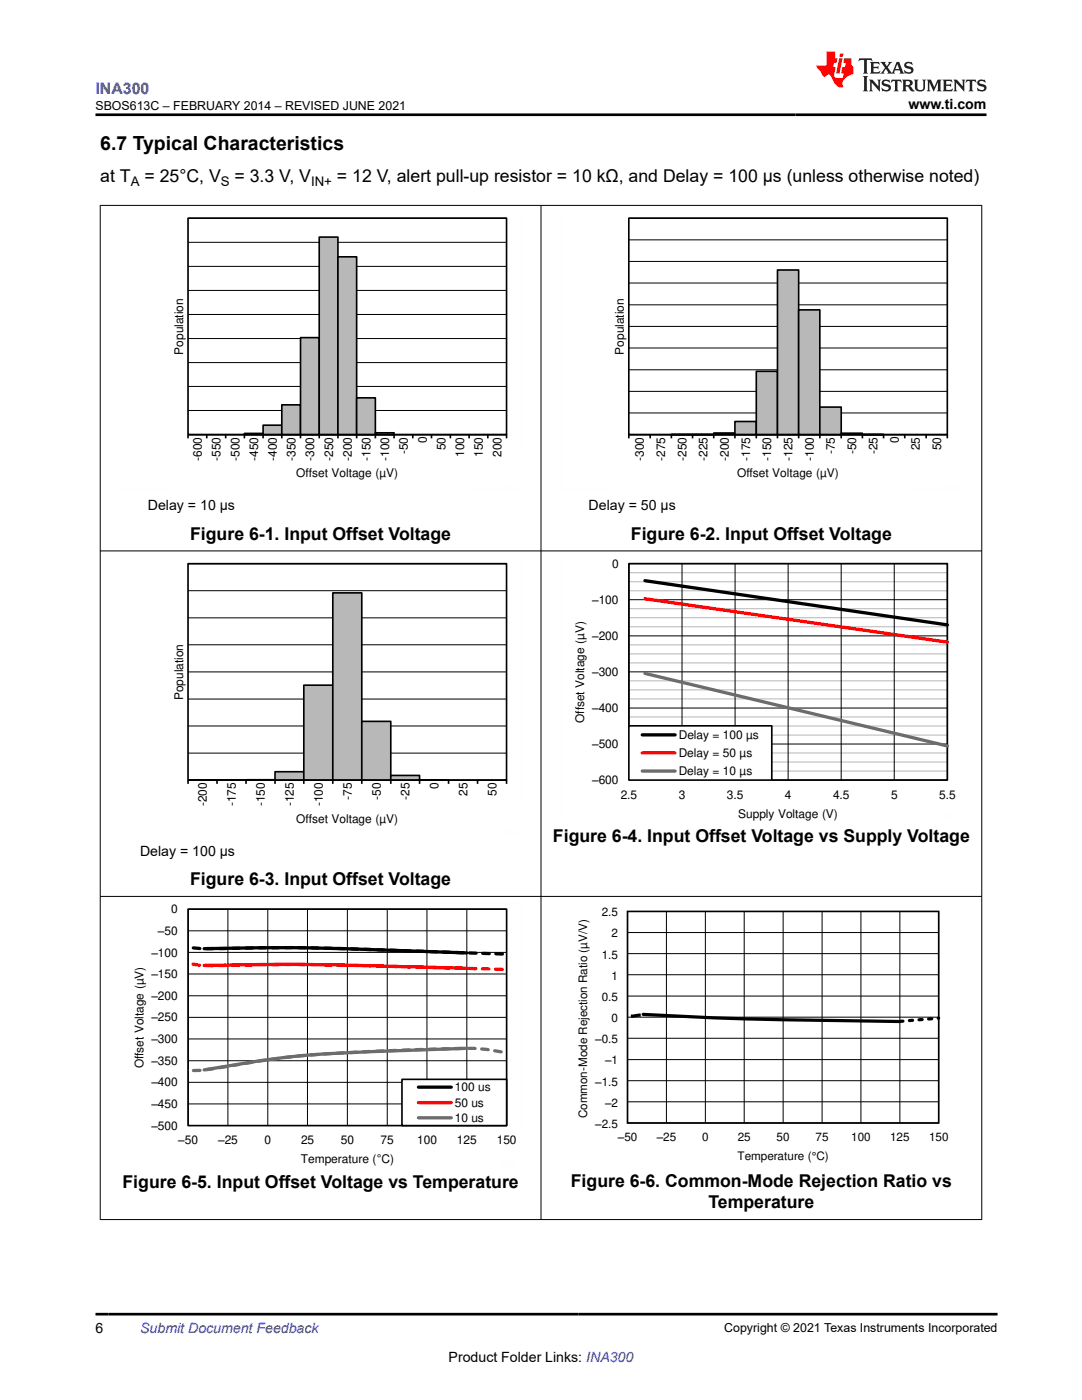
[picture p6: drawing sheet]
<svg xmlns="http://www.w3.org/2000/svg" width="216mm" height="279mm" viewBox="0 0 216 279" stroke-linecap="round" stroke-linejoin="round" font-family="sans-serif">
<defs><g id="words">
<text font-size="3.9" x="20" y="29.9">6.7 Typical Characteristics</text>
<g font-size="3.5">
<text x="20" y="36.4">at T</text>
<text x="28.8" y="36.4">= 25°C, V</text>
<text x="46.8" y="36.4">= 3.3 V, V</text>
<text x="67.2" y="36.4">= 12 V, alert pull-up resistor = 10 kΩ, and Delay = 100 µs (unless otherwise noted)</text>
<text x="37.9" y="107.7">Figure 6-1. Input Offset Voltage</text>
<text x="125.9" y="107.7">Figure 6-2. Input Offset Voltage</text>
<text x="110.3" y="168.1">Figure 6-4. Input Offset Voltage vs Supply Voltage</text>
<text x="37.9" y="176.7">Figure 6-3. Input Offset Voltage</text>
<text x="24.4" y="237">Figure 6-5. Input Offset Voltage vs Temperature</text>
<text x="113.9" y="236.9">Figure 6-6. Common-Mode Rejection Ratio vs</text>
<text x="141.4" y="241.2">Temperature</text>
</g>
<text font-size="3.2" fill="#00f" x="19" y="18.7">INA300</text>
<g font-size="2.8">
<text x="181.3" y="21.8">www.ti.com</text>
<text x="29.5" y="101.9">Delay = 10 µs</text>
<text x="117.5" y="101.9">Delay = 50 µs</text>
<text x="27.9" y="170.8">Delay = 100 µs</text>
<text x="19" y="266.1">6</text>
<text x="89.5" y="271.7">Product Folder Links: INA300</text>
</g>
<text font-size="2.8" fill="#00f" x="28" y="266.1">Submit Document Feedback</text>
<g font-size="2.6">
<text x="26.1" y="37.1">A</text>
<text x="44.1" y="37.1">S</text>
<text x="62.1" y="37.1">IN+</text>
</g>
<g font-size="2.5">
<text x="19" y="21.9">SBOS613C – FEBRUARY 2014 – REVISED JUNE 2021</text>
<text x="144.5" y="265.8">Copyright © 2021 Texas Instruments Incorporated</text>
</g>
<g font-size="2.4">
<text x="36.5" y="70.8" transform="rotate(-90 36.5 70.8)">Population</text>
<text x="124.5" y="70.8" transform="rotate(-90 124.5 70.8)">Population</text>
<text x="85.1" y="88.5" transform="rotate(-90 85.1 88.5)">0</text>
<text x="88.9" y="89.8" transform="rotate(-90 88.9 89.8)">50</text>
<text x="179.3" y="88.5" transform="rotate(-90 179.3 88.5)">0</text>
<text x="183.6" y="89.8" transform="rotate(-90 183.6 89.8)">25</text>
<text x="187.8" y="89.8" transform="rotate(-90 187.8 89.8)">50</text>
<text x="40.3" y="92" transform="rotate(-90 40.3 92)">-600</text>
<text x="44" y="92" transform="rotate(-90 44 92)">-550</text>
<text x="47.8" y="92" transform="rotate(-90 47.8 92)">-500</text>
<text x="51.5" y="92" transform="rotate(-90 51.5 92)">-450</text>
<text x="55.2" y="92" transform="rotate(-90 55.2 92)">-400</text>
<text x="59" y="92" transform="rotate(-90 59 92)">-350</text>
<text x="59.1" y="95.3">Offset Voltage (µV)</text>
<text x="62.7" y="92" transform="rotate(-90 62.7 92)">-300</text>
<text x="66.5" y="92" transform="rotate(-90 66.5 92)">-250</text>
<text x="70.2" y="92" transform="rotate(-90 70.2 92)">-200</text>
<text x="73.9" y="92" transform="rotate(-90 73.9 92)">-150</text>
<text x="77.7" y="92" transform="rotate(-90 77.7 92)">-100</text>
<text x="81.4" y="90.6" transform="rotate(-90 81.4 90.6)">-50</text>
<text x="92.6" y="91.2" transform="rotate(-90 92.6 91.2)">100</text>
<text x="96.4" y="91.2" transform="rotate(-90 96.4 91.2)">150</text>
<text x="100.1" y="91.2" transform="rotate(-90 100.1 91.2)">200</text>
<text x="128.5" y="92" transform="rotate(-90 128.5 92)">-300</text>
<text x="132.7" y="92" transform="rotate(-90 132.7 92)">-275</text>
<text x="137" y="92" transform="rotate(-90 137 92)">-250</text>
<text x="141.2" y="92" transform="rotate(-90 141.2 92)">-225</text>
<text x="145.4" y="92" transform="rotate(-90 145.4 92)">-200</text>
<text x="147.1" y="95.3">Offset Voltage (µV)</text>
<text x="149.7" y="92" transform="rotate(-90 149.7 92)">-175</text>
<text x="153.9" y="92" transform="rotate(-90 153.9 92)">-150</text>
<text x="158.1" y="92" transform="rotate(-90 158.1 92)">-125</text>
<text x="162.4" y="92" transform="rotate(-90 162.4 92)">-100</text>
<text x="166.6" y="90.6" transform="rotate(-90 166.6 90.6)">-75</text>
<text x="170.8" y="90.6" transform="rotate(-90 170.8 90.6)">-50</text>
<text x="175.1" y="90.6" transform="rotate(-90 175.1 90.6)">-25</text>
<text x="122.1" y="113.3">0</text>
<text x="118.2" y="120.5">±100</text>
<text x="118.2" y="127.7">±200</text>
<text x="118.2" y="134.9">±300</text>
<text x="36.5" y="139.7" transform="rotate(-90 36.5 139.7)">Population</text>
<text x="118.2" y="142.1">±400</text>
<text x="116.6" y="144.3" transform="rotate(-90 116.6 144.3)">Offset Voltage (µV)</text>
<text x="118.2" y="149.3">±500</text>
<text x="135.4" y="147.5">Delay = 100 µs</text>
<text x="135.4" y="151.1">Delay = 50 µs</text>
<text x="135.4" y="154.8">Delay = 10 µs</text>
<text x="41.3" y="160.9" transform="rotate(-90 41.3 160.9)">-200</text>
<text x="47.1" y="160.9" transform="rotate(-90 47.1 160.9)">-175</text>
<text x="52.9" y="160.9" transform="rotate(-90 52.9 160.9)">-150</text>
<text x="58.6" y="160.9" transform="rotate(-90 58.6 160.9)">-125</text>
<text x="64.4" y="160.9" transform="rotate(-90 64.4 160.9)">-100</text>
<text x="70.2" y="159.6" transform="rotate(-90 70.2 159.6)">-75</text>
<text x="76" y="159.6" transform="rotate(-90 76 159.6)">-50</text>
<text x="81.7" y="159.6" transform="rotate(-90 81.7 159.6)">-25</text>
<text x="87.5" y="157.5" transform="rotate(-90 87.5 157.5)">0</text>
<text x="93.3" y="158.8" transform="rotate(-90 93.3 158.8)">25</text>
<text x="99.1" y="158.8" transform="rotate(-90 99.1 158.8)">50</text>
<text x="118.2" y="156.5">±600</text>
<text x="123.9" y="159.4">2.5</text>
<text x="135.4" y="159.4">3</text>
<text x="145" y="159.4">3.5</text>
<text x="156.6" y="159.4">4</text>
<text x="166.2" y="159.4">4.5</text>
<text x="177.8" y="159.4">5</text>
<text x="187.4" y="159.4">5.5</text>
<text x="59.1" y="164.2">Offset Voltage (µV)</text>
<text x="147.3" y="163.2">Supply Voltage (V)</text>
<text x="34.2" y="182.3">0</text>
<text x="30.2" y="190.9">±100</text>
<text x="31.5" y="186.6">±50</text>
<text x="30.2" y="195.2">±150</text>
<text x="30.2" y="203.9">±250</text>
<text x="30.2" y="199.5">±200</text>
<text x="30.2" y="208.2">±300</text>
<text x="28.6" y="213.2" transform="rotate(-90 28.6 213.2)">Offset Voltage (µV)</text>
<text x="30.2" y="212.5">±350</text>
<text x="30.2" y="221.1">±450</text>
<text x="30.2" y="216.8">±400</text>
<text x="90.8" y="217.8">100 us</text>
<text x="90.8" y="220.9">50 us</text>
<text x="30.2" y="225.5">±500</text>
<text x="90.8" y="224">10 us</text>
<text x="35.6" y="228.4">±50</text>
<text x="43.5" y="228.4">±25</text>
<text x="52.8" y="228.4">0</text>
<text x="60" y="232.1">Temperature (ÉC)</text>
<text x="60.1" y="228.4">25</text>
<text x="68" y="228.4">50</text>
<text x="76" y="228.4">75</text>
<text x="83.2" y="228.4">100</text>
<text x="91.2" y="228.4">125</text>
<text x="99.1" y="228.4">150</text>
</g>
<g font-size="2.3">
<text x="120.1" y="182.9">2.5</text>
<text x="120.1" y="191.3">1.5</text>
<text x="122" y="187.1">2</text>
<text x="122" y="195.5">1</text>
<text x="120.1" y="199.7">0.5</text>
<text x="122" y="204">0</text>
<text x="118.8" y="208.2">±0.5</text>
<text x="120.7" y="212.4">±1</text>
<text x="118.8" y="216.6">±1.5</text>
<text x="120.7" y="220.9">±2</text>
<text x="117.1" y="223.2" transform="rotate(-90 117.1 223.2)">Common-Mode Rejection Ratio (µV/V)</text>
<text x="118.8" y="225.1">±2.5</text>
<text x="123.3" y="227.8">±50</text>
<text x="131.1" y="227.8">±25</text>
<text x="140.1" y="227.8">0</text>
<text x="147.2" y="227.8">25</text>
<text x="155" y="227.8">50</text>
<text x="162.7" y="227.8">75</text>
<text x="169.9" y="227.8">100</text>
<text x="177.6" y="227.8">125</text>
<text x="185.4" y="227.8">150</text>
<text x="147.2" y="231.5">Temperature (°C)</text>
</g>
</g></defs>
<path d="M37.5 58h63.6M37.5 53.2h63.6M37.5 48.4h63.6M37.5 43.6h63.6M37.5 77.1h63.6M37.5 72.4h63.6M37.5 67.6h63.6M37.5 62.8h63.6M37.5 81.9h63.6" fill="none" stroke="#000" stroke-width=".2"/>
<path d="M37.5 43.5h63.6v43.2h-63.6zM48.8 86.5h3.7v.2h-3.7z" fill="none" stroke="#000" stroke-width=".33"/>
<path d="M48.8 86.6h3.7" fill="none" stroke="#b8b8b8" stroke-width=".25"/>
<path d="M52.5 84.9h3.7v1.8h-3.7z" fill-rule="evenodd" fill="#b8b8b8"/>
<path d="M52.5 84.9h3.7v1.8h-3.7z" fill="none" stroke="#000" stroke-width=".33"/>
<path d="M56.2 80.8h3.8v5.9h-3.8z" fill-rule="evenodd" fill="#b8b8b8"/>
<path d="M56.2 80.8h3.8v5.9h-3.8z" fill="none" stroke="#000" stroke-width=".33"/>
<path d="M60 67.4h3.7v19.3h-3.7z" fill-rule="evenodd" fill="#b8b8b8"/>
<path d="M60 67.4h3.7v19.3h-3.7z" fill="none" stroke="#000" stroke-width=".33"/>
<path d="M63.7 47.3h3.7v39.4h-3.7z" fill-rule="evenodd" fill="#b8b8b8"/>
<path d="M63.7 47.3h3.7v39.4h-3.7z" fill="none" stroke="#000" stroke-width=".33"/>
<path d="M67.4 51.3h3.8v35.4h-3.8z" fill-rule="evenodd" fill="#b8b8b8"/>
<path d="M67.4 51.3h3.8v35.4h-3.8z" fill="none" stroke="#000" stroke-width=".33"/>
<path d="M71.2 79.4h3.7v7.3h-3.7z" fill-rule="evenodd" fill="#b8b8b8"/>
<g fill="none" stroke="#000" stroke-width=".33">
<path d="M125.5 43.5h63.5v43.2h-63.5zM71.2 79.4h3.7v7.3h-3.7zM37.5 87.5v-.8h63.6v.8M41.3 86.7v.8M45 86.7v.8M48.8 86.7v.8M52.5 86.7v.8M56.2 86.7v.8M60 86.7v.8M63.7 86.7v.8M67.4 86.7v.8M71.2 86.7v.8"/>
<path d="M74.9 86.4h3.7v.3h-3.7zM74.9 86.7v.8M78.6 86.7v.8M82.4 86.7v.8M86.1 86.7v.8M89.9 86.7v.8M93.6 86.7v.8M97.3 86.7v.8M134 86.7h4.2zM138.2 86.7h4.2zM142.4 86.4h4.2v.3h-4.2z"/>
</g>
<path d="M74.9 86.6h3.7" fill="none" stroke="#b8b8b8" stroke-width=".37"/>
<path d="M24 42.5v55.2M36.3 42.5h67.7M104 42.5v48M24 97.7h9.8M94.1 97.7h9.9" fill="none" stroke="#fefefe" stroke-width=".2" stroke-dasharray=".4 .1" stroke-linecap="butt"/>
<path d="M125.5 56.5h63.5M125.5 52.2h63.5M125.5 47.9h63.5M125.5 43.6h63.5M125.5 78.1h63.5M125.5 73.8h63.5M125.5 69.4h63.5M125.5 65.1h63.5M125.5 60.8h63.5M125.5 82.4h63.5" fill="none" stroke="#000" stroke-width=".2"/>
<path d="M134 86.7h8.4" fill="none" stroke="#b8b8b8" stroke-width=".2"/>
<path d="M142.4 86.6h4.2" fill="none" stroke="#b8b8b8" stroke-width=".33"/>
<path d="M146.6 84.1h4.3v2.6h-4.3z" fill-rule="evenodd" fill="#b8b8b8"/>
<path d="M146.6 84.1h4.3v2.6h-4.3z" fill="none" stroke="#000" stroke-width=".33"/>
<path d="M150.9 74.1h4.2v12.6h-4.2z" fill-rule="evenodd" fill="#b8b8b8"/>
<path d="M150.9 74.1h4.2v12.6h-4.2z" fill="none" stroke="#000" stroke-width=".33"/>
<path d="M155.1 53.9h4.3v32.8h-4.3z" fill-rule="evenodd" fill="#b8b8b8"/>
<path d="M155.1 53.9h4.3v32.8h-4.3z" fill="none" stroke="#000" stroke-width=".33"/>
<path d="M159.4 61.8h4.2v24.9h-4.2z" fill-rule="evenodd" fill="#b8b8b8"/>
<path d="M159.4 61.8h4.2v24.9h-4.2z" fill="none" stroke="#000" stroke-width=".33"/>
<path d="M163.6 81.2h4.3v5.5h-4.3z" fill-rule="evenodd" fill="#b8b8b8"/>
<g fill="none" stroke="#000" stroke-width=".33">
<path d="M125.5 87.5v-.8h63.5v.8M129.7 86.7v.8M134 86.7v.8M138.2 86.7v.8M142.4 86.7v.8M146.6 86.7v.8M150.9 86.7v.8M155.1 86.7v.8M159.4 86.7v.8M163.6 81.2h4.3v5.5h-4.3zM163.6 86.7v.8M167.9 86.5h4.2v.2h-4.2z"/>
<path d="M167.9 86.7v.8M172.1 86.7h4.2zM172.1 86.7v.8M176.3 86.7v.8M180.5 86.7v.8M184.8 86.7v.8M37.5 112.5h63.6v43.2h-63.6zM37.5 155.7h5.8zM43.3 155.7h5.8zM49.1 155.6l5.8 .1z"/>
</g>
<path d="M167.9 86.6h4.2" fill="none" stroke="#b8b8b8" stroke-width=".29"/>
<path d="M172.1 86.7h4.2M37.5 155.7h11.6M49.1 155.7h5.8" fill="none" stroke="#b8b8b8" stroke-width=".2"/>
<path d="M111.9 42.5v55.2M124.3 42.5h67.6M191.9 42.5v48M111.9 97.7h9.9M182.1 97.7h9.8" fill="none" stroke="#fefefe" stroke-width=".2" stroke-dasharray=".4 .1" stroke-linecap="butt"/>
<path d="M37.5 117.9h63.6M37.5 112.5h63.6M37.5 139.5h63.6M37.5 134.1h63.6M37.5 128.7h63.6M37.5 123.3h63.6M37.5 150.3h63.6M37.5 144.9h63.6" fill="none" stroke="#000" stroke-width=".2"/>
<path d="M54.9 154h5.7v1.7h-5.7z" fill-rule="evenodd" fill="#b8b8b8"/>
<path d="M54.9 154h5.7v1.7h-5.7z" fill="none" stroke="#000" stroke-width=".33"/>
<path d="M60.6 136.7h5.8v19h-5.8z" fill-rule="evenodd" fill="#b8b8b8"/>
<path d="M60.6 136.7h5.8v19h-5.8z" fill="none" stroke="#000" stroke-width=".33"/>
<path d="M66.4 118.3h5.8v37.4h-5.8z" fill-rule="evenodd" fill="#b8b8b8"/>
<path d="M66.4 118.3h5.8v37.4h-5.8z" fill="none" stroke="#000" stroke-width=".33"/>
<path d="M72.2 144h5.8v11.7h-5.8z" fill-rule="evenodd" fill="#b8b8b8"/>
<path d="M72.2 144h5.8v11.7h-5.8z" fill="none" stroke="#000" stroke-width=".33"/>
<path d="M78 154.8h5.7v.9h-5.7z" fill-rule="evenodd" fill="#b8b8b8"/>
<g fill="none" stroke="#000" stroke-width=".33">
<path d="M125.5 112.5h63.5v43.2h-63.5zM37.5 156.4v-.7h63.6v.7M43.3 155.7v.7M49.1 155.7v.7M54.9 155.7v.7M60.6 155.7v.7M66.4 155.7v.7M72.2 155.7v.7M78 154.8h5.7v.9h-5.7zM78 155.7v.7M83.7 155.7h5.8zM83.7 155.7v.7"/>
<path d="M89.5 155.7v.7M95.3 155.7v.7"/>
</g>
<path d="M83.7 155.7h5.8" fill="none" stroke="#b8b8b8" stroke-width=".2"/>
<path d="M24 111.4v55.3M36.3 111.4h67.7M104 111.4v48M24 166.6h9.8M94.1 166.6h9.9" fill="none" stroke="#fefefe" stroke-width=".2" stroke-dasharray=".4 .1" stroke-linecap="butt"/>
<g fill="none" stroke="#c4c4c4" stroke-width=".25">
<path d="M125.5 117.9h63.5M125.5 116.1h63.5M125.5 114.3h63.5M125.5 139.5h63.5M125.5 137.7h63.5M125.5 135.9h63.5M125.5 132.3h63.5M125.5 130.5h63.5M125.5 128.7h63.5M125.5 125.1h63.5M125.5 123.3h63.5M125.5 121.5h63.5"/>
<path d="M125.5 153.9h63.5M125.5 152.1h63.5M125.5 150.3h63.5M125.5 146.7h63.5M125.5 144.9h63.5M125.5 143.1h63.5"/>
</g>
<path d="M125.5 112.5h63.5v43.2h-63.5zM125.5 119.7h63.5M136.1 112.5v43.2M146.7 112.5v43.2M157.3 112.5v43.2M167.8 112.5v43.2M178.4 112.5v43.2M125.5 134.1h63.5M125.5 126.9h63.5M125.5 148.5h63.5M125.5 141.3h63.5" fill="none" stroke="#000" stroke-width=".2"/>
<path d="M128.7 115.9l60.3 8.8" fill="none" stroke="#000" stroke-width=".66"/>
<path d="M128.7 119.5l60.3 8.7" fill="none" stroke="#f00" stroke-width=".66"/>
<path d="M128.7 134.4l60.3 14.5" fill="none" stroke="#6c6c6c" stroke-width=".66"/>
<path d="M125.5 144.9h28.5v10.8h-28.5z" fill-rule="evenodd" fill="#fff"/>
<path d="M125.5 144.9h28.5v10.8h-28.5zM37.5 181.4h63.6v43.2h-63.6z" fill="none" stroke="#000" stroke-width=".33"/>
<path d="M128.2 146.7h6.5M40.7 189.3h.8a592.3 592.3 0 0 1 46.1 .7l5.5 .2" fill="none" stroke="#000" stroke-width=".66"/>
<path d="M128.2 150.3h6.5M40.7 192.7l1.8-.1a837.1 837.1 0 0 1 50.6 .7" fill="none" stroke="#f00" stroke-width=".66"/>
<path d="M128.2 153.9h6.5M93.1 209.2l-2.3 .1a581.5 581.5 0 0 0-33.1 1.6l-7 1-10 1.6" fill="none" stroke="#6c6c6c" stroke-width=".66"/>
<path d="M111.9 111.4v52.3M124.2 111.4h67.7M191.9 111.4v45.4M111.9 163.7h6.2M185.7 163.7h6.2" fill="none" stroke="#fefefe" stroke-width=".2" stroke-dasharray=".4 .1" stroke-linecap="butt"/>
<g fill="none" stroke="#000" stroke-width=".2">
<path d="M37.6 181.5h63.5v43.1h-63.5zM37.6 198.7h63.5M37.6 194.4h63.5M37.6 190.1h63.5M37.6 185.8h63.5M45.5 181.5v43.1M53.4 181.5v43.1M61.4 181.5v43.1M69.3 181.5v43.1M77.3 181.5v43.1M85.2 181.5v43.1M93.2 181.5v43.1"/>
<path d="M37.6 216h63.5M37.6 211.7h63.5M37.6 207.3h63.5M37.6 203h63.5M37.6 220.3h63.5"/>
</g>
<path d="M37.5 213.6a45.7 45.7 0 0 0 10.4-1.2 189.8 189.8 0 0 1 29.1-2.7l8.2-.3a86.5 86.5 0 0 1 12.4 .1l3.5 .6" fill="none" stroke="#6c6c6c" stroke-width=".66" stroke-dasharray="1.3 1.3"/>
<path d="M37.5 192.2a25.6 25.6 0 0 0 7.7 .5 883.1 883.1 0 0 1 50.4 .6l5.5 .2" fill="none" stroke="#f00" stroke-width=".66" stroke-dasharray="1.3 1.3"/>
<path d="M37.5 189a91.9 91.9 0 0 0 13.4 .2 883.6 883.6 0 0 1 42.3 1l7.9 .2" fill="none" stroke="#000" stroke-width=".66" stroke-dasharray="1.3 1.3"/>
<path d="M80.2 215.4h20.9v9.3h-20.9z" fill-rule="evenodd" fill="#fff"/>
<path d="M80.2 215.4h20.9v9.2h-20.9z" fill="none" stroke="#000" stroke-width=".33"/>
<path d="M83.5 217h6.6" fill="none" stroke="#000" stroke-width=".66"/>
<path d="M83.5 220h6.6" fill="none" stroke="#f00" stroke-width=".66"/>
<path d="M83.5 223.1h6.6" fill="none" stroke="#6c6c6c" stroke-width=".66"/>
<path d="M24 180.4v52.3M36.3 180.4h67.7M104 180.4v45.4M24 232.6h6.2M97.8 232.6h6.2" fill="none" stroke="#fefefe" stroke-width=".2" stroke-dasharray=".4 .1" stroke-linecap="butt"/>
<g fill="none" stroke="#000" stroke-width=".2">
<path d="M19.9 41h176.1M20 40.9v202.6M107.9 40.9v202.6M195.9 40.9v202.6M19.9 109.9h176.1M19.9 178.9h176.1M125.2 181.9v42.2h62.1v-42.2M125.2 198.8h62.1M125.2 194.5h62.1M125.2 190.3h62.1M125.2 186.1h62.1M125.2 181.9h62.1"/>
<path d="M133 181.9v42.2M140.7 181.9v42.2M148.5 181.9v42.2M156.3 181.9v42.2M164 181.9v42.2M171.8 181.9v42.2M179.6 181.9v42.2M125.2 219.9h62.1M125.2 215.7h62.1M125.2 211.5h62.1M125.2 207.2h62.1M125.2 203h62.1"/>
<path d="M19.9 243.4h176.1"/>
</g>
<path d="M125.2 181.9h62.1v42.2h-62.1z" fill="none" stroke="#000" stroke-width=".32"/>
<path d="M128.3 202.4l4 .2a1058.9 1058.9 0 0 0 47.2 1.3" fill="none" stroke="#000" stroke-width=".64"/>
<path d="M125.2 202.6v.6zM125.9 202.5h.3l.1 .6h-.4zM126.2 202.5l1.2-.2 .2 .6-1.3 .2zM127.4 202.3h.5v.6h-.3z" fill-rule="evenodd" fill="#000"/>
<path d="M179.5 203.8l7.8-.6" fill="none" stroke="#000" stroke-width=".64" stroke-dasharray=".6 1.3"/>
<path d="M112 180.9v51.1M124 180.9h66.1M190.1 180.9v44.4M112 231.9h6M184.1 231.9h6" fill="none" stroke="#fff" stroke-width=".2" stroke-dasharray=".4 .2" stroke-linecap="butt"/>
<path d="M171.5 11.6l-.2 .6 .5-.2h.6v.1v2.2l-.2 .4h1l-.2-.4v-2.2v-.1h.5l.5 .2-.1-.6zM173.6 12.4l.2 .3v1.6l-.2 .4h1.9l.1-.6a1.08 1.08 0 0 1-1.3 .2v-.7h.6l.4 .2v-.7l-.4 .2h-.6v-.5l.2-.2a1 1 0 0 1 1 .3l-.1-.5zM175.7 12.4l.9 1.1-1 1.2h.9l-.2-.2 .5-.8 .4 .8-.2 .2h1.6l-.2-.2 .2-.5h.9l.1 .5-.1 .2h.9l-.2-.4-.8-1.9h-.5l-.9 2.1-.9-1.1 .9-1h-.8l.2 .2-.4 .6-.4-.6 .2-.2zM179 12.8l.4 1h-.7zM180.7 12.5a.65 .65 0 0 0-.2 .7 .65 .65 0 0 0 .6 .5l.6 .1 .1 .3a.79 .79 0 0 1-.7 .4 .79 .79 0 0 1-.7-.5l.1 .7 .2-.1a.93 .93 0 0 0 1.1 0 .93 .93 0 0 0 .4-.9 1.46 1.46 0 0 0-1.2-.6l-.1-.3a1.09 1.09 0 0 1 1.2 .2l-.2-.6-.1 .1-.5-.2zM172.2 15.2l.2 .4v2.2l-.2 .4h1l-.2-.4v-2.2l.2-.4zM173.4 15.9l.2 .4v1.5l-.2 .4h.8l-.3-.4 .1-1.3 1.6 1.8v-2l.2-.4h-.7l.1 .2 .1 1.1-1.2-1.3zM176.2 16a.65 .65 0 0 0-.2 .8 .65 .65 0 0 0 .6 .4l.6 .2 .1 .2a.79 .79 0 0 1-.7 .4 .79 .79 0 0 1-.7-.5l.1 .7 .2-.1a.93 .93 0 0 0 1.1 .1 .93 .93 0 0 0 .4-1 1.46 1.46 0 0 0-1.2-.5l-.1-.4a1.09 1.09 0 0 1 1.2 .2l-.1-.6-.2 .1-.5-.1zM177.9 15.9l-.1 .6a.63 .63 0 0 1 .8-.3v1.6l-.3 .4h1l-.2-.4v-1.6a.66 .66 0 0 1 .8 .3l-.1-.6zM180 15.9l.2 .4v1.5l-.2 .4h1l-.2-.2-.1-.7h.5l.1 .2a.79 .79 0 0 0 1.2 .6l-1-.9a.61 .61 0 0 0 .6-.6 .61 .61 0 0 0-.5-.7zM180.8 16.2h.1a.47 .47 0 0 1 .5 .1 .47 .47 0 0 1 .1 .5l-.1 .1-.7 .1zM182.3 15.9l.2 .2a2.27 2.27 0 0 0 .4 2 1.04 1.04 0 0 0 1.7-.7v-1.3l.2-.2h-.8l.2 .4v1.1a.6 .6 0 0 1-.6 .6 .6 .6 0 0 1-.6-.6v-1.1l.3-.4zM184.9 15.9l.2 .4v1.5l-.2 .4h.8l-.3-.4v-1.4l.9 1.9 .9-1.9v1.4l-.3 .4h1l-.2-.4v-1.5l.2-.4h-.8l-.7 1.5-.6-1.5zM188.1 15.9l.2 .4v1.5l-.2 .4h1.9l.1-.6a1.09 1.09 0 0 1-1.3 .2v-.7h.6l.4 .2v-.6l-.4 .2h-.6v-.6l.2-.1a1.01 1.01 0 0 1 1 .3l-.1-.6zM190.2 15.9l.3 .4v1.5l-.3 .4h.8l-.2-.4v-1.3l1.6 1.8v-2l.2-.4h-.7l.2 .2v1.1l-1.2-1.3zM192.8 15.9l-.1 .6a.63 .63 0 0 1 .8-.3v1.6l-.3 .4h1l-.2-.4v-1.6a.66 .66 0 0 1 .8 .3l-.1-.6zM195.2 16a.65 .65 0 0 0-.2 .8 .65 .65 0 0 0 .6 .4l.6 .2 .2 .2a.79 .79 0 0 1-.7 .4 .79 .79 0 0 1-.7-.5l.1 .7 .2-.1a.93 .93 0 0 0 1 .1 .93 .93 0 0 0 .5-1 1.46 1.46 0 0 0-1.3-.5v-.4a1.09 1.09 0 0 1 1.2 .2l-.2-.6-.2 .1-.5-.1z" fill="#231f20"/>
<path d="M164.9 10.3v2.7h-2l.1 .4 .8 1a.95 .95 0 0 0 1 .9 .59 .59 0 0 1 .5-.4 .59 .59 0 0 1 .5 .3l.4 .8a1.59 1.59 0 0 0 2.1 1.4 1.61 1.61 0 0 1 1-2.3l1-.3-.1-1.5a1.59 1.59 0 0 1-.3-1.7h-1.5l-.2 .9h.6l-.2 .9h-.5l-.2 .9v.3l.4 .1-.1 .9h-.7a.73 .73 0 0 1-1-.7l.3-1.5h-.5l.1-.9h.5l.2-.9h-.5v-1.3zM167.4 11.6l-.6 3.1h.7l.6-3.1zM167.6 10.7l-.1 .6h.7l.1-.6z" fill="#ed1c24"/>
<path d="M19 22.9h177.8M19 262.3h180" fill="none" stroke="#000" stroke-width=".53"/>
<use href="#words"/>
</svg>
